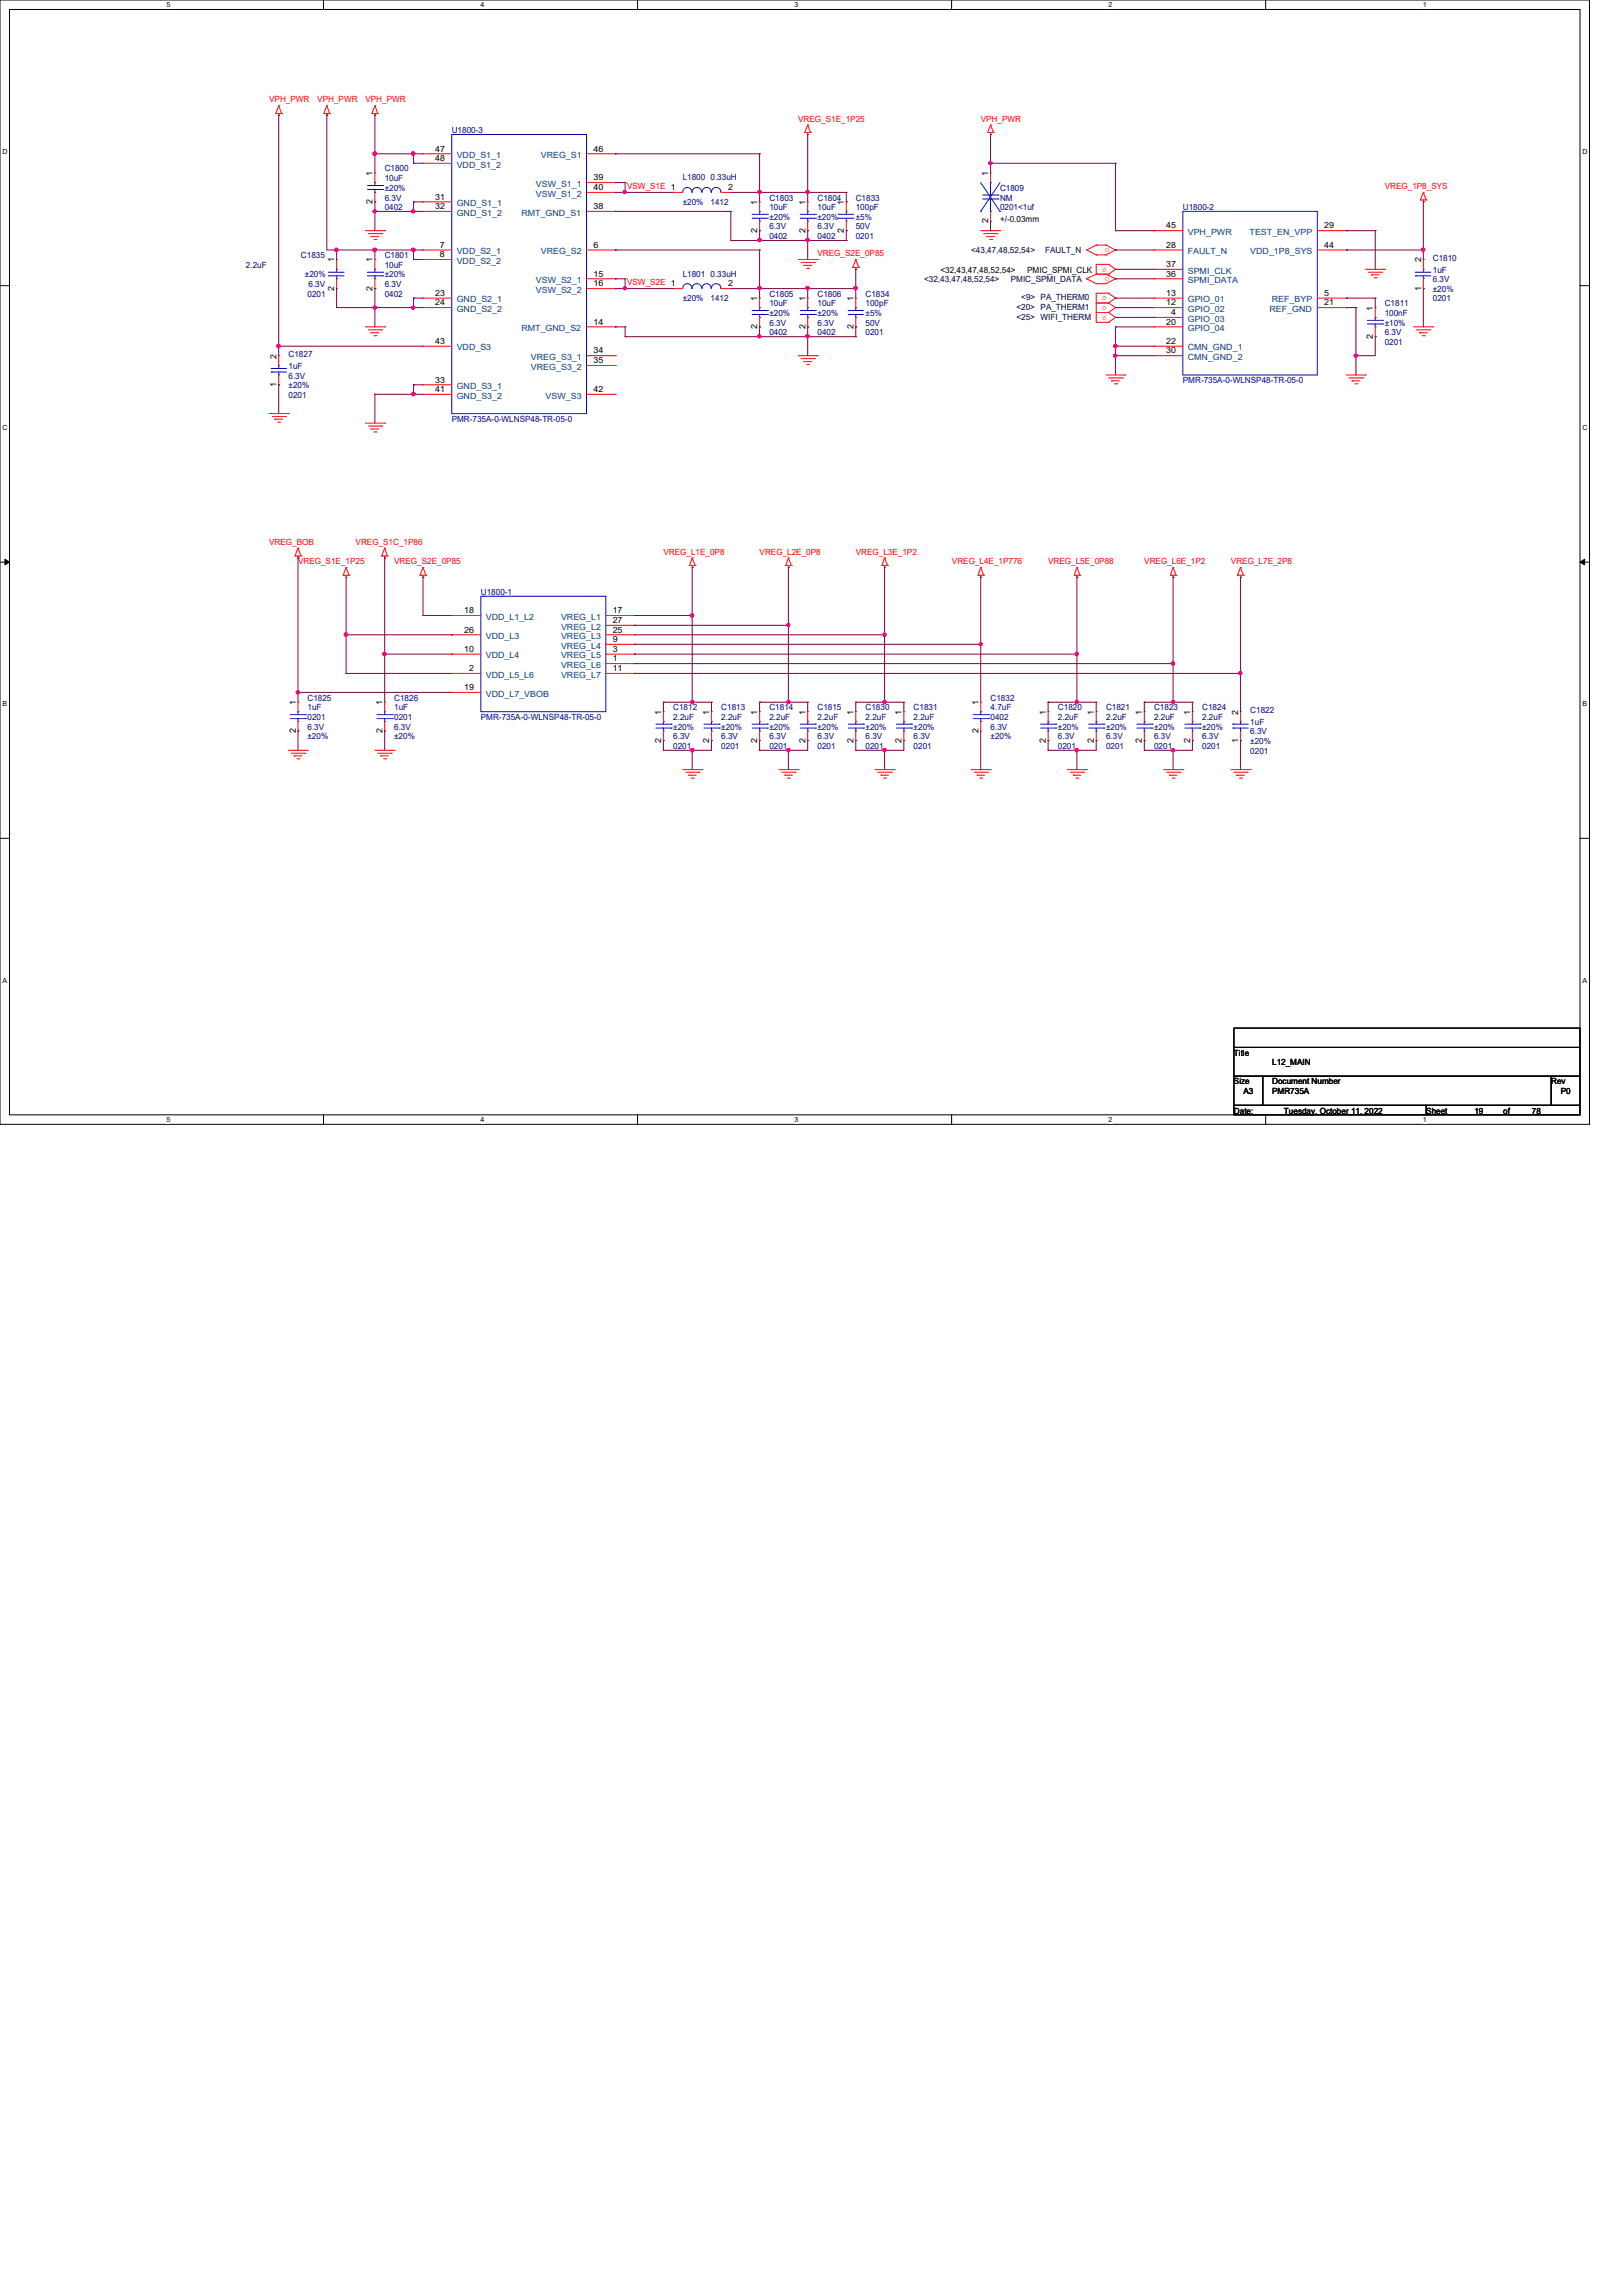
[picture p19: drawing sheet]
<svg xmlns="http://www.w3.org/2000/svg" width="210mm" height="297mm" viewBox="0 0 210 297" stroke-linecap="round" stroke-linejoin="round" font-family="sans-serif">
<defs><g id="words">
<g font-size="1.1" fill="#f00">
<text x="34.8" y="13.3">VPH_PWR</text>
<text x="41.1" y="13.3">VPH_PWR</text>
<text x="47.3" y="13.3">VPH_PWR</text>
<text x="103.3" y="15.7">VREG_S1E_1P25</text>
<text x="126.9" y="15.7">VPH_PWR</text>
<text x="81.2" y="24.4">VSW_S1E 1</text>
<text x="179.2" y="24.4">VREG_1P8_SYS</text>
<text x="105.8" y="33.1">VREG_S2E_0P85</text>
<text x="142.6" y="35.1">o</text>
<text x="143.6" y="32" transform="rotate(-180 143.6 32)">o</text>
<text x="143.6" y="35.8" transform="rotate(-180 143.6 35.8)">o</text>
<text x="81.2" y="36.9">VSW_S2E 1</text>
<text x="142.6" y="41.4">o</text>
<text x="142.6" y="38.9">o</text>
<text x="142.6" y="40.1">o</text>
<text x="34.8" y="70.5">VREG_BOB</text>
<text x="46" y="70.5">VREG_S1C_1P86</text>
<text x="85.9" y="71.8">VREG_L1E_0P8</text>
<text x="98.3" y="71.8">VREG_L2E_0P8</text>
<text x="110.7" y="71.8">VREG_L3E_1P2</text>
<text x="38.6" y="73">VREG_S1E_1P25</text>
<text x="51" y="73">VREG_S2E_0P85</text>
<text x="123.2" y="73">VREG_L4E_1P776</text>
<text x="135.6" y="73">VREG_L5E_0P88</text>
<text x="148.1" y="73">VREG_L6E_1P2</text>
<text x="159.3" y="73">VREG_L7E_2P8</text>
</g>
<g font-size="1.1" fill="#000080">
<text x="58.5" y="17.2">U1800-3</text>
<text x="49.8" y="22.2">C1800</text>
<text x="49.8" y="23.5">10uF</text>
<text x="88.3" y="23.3">L1800 0.33uH</text>
<text x="49.8" y="27.2">0402</text>
<text x="49.8" y="26">6.3V</text>
<text x="49.8" y="24.7">±20%</text>
<text x="88.3" y="26.5">±20%</text>
<text x="91.9" y="26.5">1412</text>
<text x="99.6" y="26">C1803</text>
<text x="99.6" y="27.2">10uF</text>
<text x="99.6" y="29.7">6.3V</text>
<text x="99.6" y="28.4">±20%</text>
<text x="105.8" y="26">C1804</text>
<text x="105.8" y="27.2">10uF</text>
<text x="105.8" y="29.7">6.3V</text>
<text x="105.8" y="28.4">±20%</text>
<text x="110.7" y="26">C1833</text>
<text x="110.7" y="27.2">100pF</text>
<text x="110.7" y="29.7">50V</text>
<text x="110.7" y="28.4">±5%</text>
<text x="129.4" y="24.7">C1809</text>
<text x="129.4" y="26">NM</text>
<text x="129.4" y="27.2">0201&lt;1uf</text>
<text x="153.1" y="27.2">U1800-2</text>
<text x="31.8" y="34.6">2.2uF</text>
<text x="38.9" y="33.4">C1835</text>
<text x="39.5" y="35.9">±20%</text>
<text x="49.8" y="33.4">C1801</text>
<text x="49.8" y="34.6">10uF</text>
<text x="49.8" y="35.9">±20%</text>
<text x="88.3" y="35.8">L1801 0.33uH</text>
<text x="99.6" y="30.9">0402</text>
<text x="105.8" y="30.9">0402</text>
<text x="110.7" y="30.9">0201</text>
<text x="185.4" y="33.8">C1810</text>
<text x="185.4" y="35.3">1uF</text>
<text x="39.8" y="38.4">0201</text>
<text x="39.9" y="37.1">6.3V</text>
<text x="49.8" y="38.4">0402</text>
<text x="49.8" y="37.1">6.3V</text>
<text x="88.3" y="39">±20%</text>
<text x="91.9" y="39">1412</text>
<text x="99.6" y="38.4">C1805</text>
<text x="99.6" y="39.6">10uF</text>
<text x="99.6" y="40.9">±20%</text>
<text x="105.8" y="38.4">C1806</text>
<text x="105.8" y="39.6">10uF</text>
<text x="105.8" y="40.9">±20%</text>
<text x="112" y="38.4">C1834</text>
<text x="112" y="39.6">100pF</text>
<text x="112" y="40.9">±5%</text>
<text x="179.2" y="39.6">C1811</text>
<text x="179.2" y="40.9">100nF</text>
<text x="185.4" y="39">0201</text>
<text x="185.4" y="36.5">6.3V</text>
<text x="185.4" y="37.8">±20%</text>
<text x="37.3" y="46.2">C1827</text>
<text x="37.3" y="47.7">1uF</text>
<text x="99.6" y="43.3">0402</text>
<text x="99.6" y="42.1">6.3V</text>
<text x="105.8" y="43.3">0402</text>
<text x="105.8" y="42.1">6.3V</text>
<text x="112" y="43.3">0201</text>
<text x="112" y="42.1">50V</text>
<text x="179.2" y="44.6">0201</text>
<text x="179.2" y="43.3">6.3V</text>
<text x="179.2" y="42.1">±10%</text>
<text x="37.3" y="51.4">0201</text>
<text x="37.3" y="49">6.3V</text>
<text x="37.3" y="50.2">±20%</text>
<text x="153.1" y="49.6">PMR-735A-0-WLNSP48-TR-05-0</text>
<text x="58.5" y="54.6">PMR-735A-0-WLNSP48-TR-05-0</text>
<text x="62.2" y="77">U1800-1</text>
<text x="39.8" y="90.6">C1825</text>
<text x="39.8" y="91.9">1uF</text>
<text x="39.8" y="93.1">0201</text>
<text x="39.8" y="94.4">6.3V</text>
<text x="39.8" y="95.6">±20%</text>
<text x="51" y="90.6">C1826</text>
<text x="51" y="91.9">1uF</text>
<text x="51" y="93.1">0201</text>
<text x="51" y="94.4">6.3V</text>
<text x="51" y="95.6">±20%</text>
<text x="62.2" y="93.1">PMR-735A-0-WLNSP48-TR-05-0</text>
<text x="87.1" y="91.9">C1812</text>
<text x="87.1" y="93.1">2.2uF</text>
<text x="87.1" y="95.6">6.3V</text>
<text x="87.1" y="94.4">±20%</text>
<text x="93.3" y="91.9">C1813</text>
<text x="93.3" y="93.1">2.2uF</text>
<text x="93.3" y="95.6">6.3V</text>
<text x="93.3" y="94.4">±20%</text>
<text x="99.6" y="91.9">C1814</text>
<text x="99.6" y="93.1">2.2uF</text>
<text x="99.6" y="95.6">6.3V</text>
<text x="99.6" y="94.4">±20%</text>
<text x="105.8" y="91.9">C1815</text>
<text x="105.8" y="93.1">2.2uF</text>
<text x="105.8" y="95.6">6.3V</text>
<text x="105.8" y="94.4">±20%</text>
<text x="112" y="91.9">C1830</text>
<text x="112" y="93.1">2.2uF</text>
<text x="112" y="95.6">6.3V</text>
<text x="112" y="94.4">±20%</text>
<text x="118.2" y="91.9">C1831</text>
<text x="118.2" y="93.1">2.2uF</text>
<text x="118.2" y="95.6">6.3V</text>
<text x="118.2" y="94.4">±20%</text>
<text x="128.2" y="90.6">C1832</text>
<text x="128.2" y="91.9">4.7uF</text>
<text x="128.2" y="93.1">0402</text>
<text x="128.2" y="94.4">6.3V</text>
<text x="128.2" y="95.6">±20%</text>
<text x="136.9" y="91.9">C1820</text>
<text x="136.9" y="93.1">2.2uF</text>
<text x="136.9" y="95.6">6.3V</text>
<text x="136.9" y="94.4">±20%</text>
<text x="143.1" y="91.9">C1821</text>
<text x="143.1" y="93.1">2.2uF</text>
<text x="143.1" y="95.6">6.3V</text>
<text x="143.1" y="94.4">±20%</text>
<text x="149.4" y="91.9">C1823</text>
<text x="149.4" y="93.1">2.2uF</text>
<text x="149.4" y="95.6">6.3V</text>
<text x="149.4" y="94.4">±20%</text>
<text x="155.6" y="91.9">C1824</text>
<text x="155.6" y="93.1">2.2uF</text>
<text x="155.6" y="95.6">6.3V</text>
<text x="155.6" y="94.4">±20%</text>
<text x="161.8" y="92.3">C1822</text>
<text x="161.8" y="93.8">1uF</text>
<text x="161.8" y="95">6.3V</text>
<text x="87.1" y="96.9">0201</text>
<text x="93.3" y="96.9">0201</text>
<text x="99.6" y="96.9">0201</text>
<text x="105.8" y="96.9">0201</text>
<text x="112" y="96.9">0201</text>
<text x="118.2" y="96.9">0201</text>
<text x="136.9" y="96.9">0201</text>
<text x="143.1" y="96.9">0201</text>
<text x="149.4" y="96.9">0201</text>
<text x="155.6" y="96.9">0201</text>
<text x="161.8" y="97.5">0201</text>
<text x="161.8" y="96.3">±20%</text>
</g>
<g font-size="1.1">
<text x="48.2" y="22.7" transform="rotate(-90 48.2 22.7)">1</text>
<text x="56.3" y="19.6">47</text>
<text x="56.3" y="20.8">48</text>
<text x="76.8" y="23.3">39</text>
<text x="76.8" y="19.6">46</text>
<text x="127.9" y="22.7" transform="rotate(-90 127.9 22.7)">1</text>
<text x="48.2" y="26.4" transform="rotate(-90 48.2 26.4)">2</text>
<text x="56.3" y="25.8">31</text>
<text x="56.3" y="27.1">32</text>
<text x="76.8" y="27.1">38</text>
<text x="76.8" y="24.6">40</text>
<text x="94.2" y="24.6">2</text>
<text x="98" y="26.5" transform="rotate(-90 98 26.5)">1</text>
<text x="104.2" y="26.5" transform="rotate(-90 104.2 26.5)">1</text>
<text x="109.2" y="26.5" transform="rotate(-90 109.2 26.5)">1</text>
<text x="127.9" y="28.9" transform="rotate(-90 127.9 28.9)">2</text>
<text x="129.4" y="28.7">+/-0.03mm</text>
<text x="150.9" y="29.5">45</text>
<text x="171.4" y="29.5">29</text>
<text x="43.3" y="34" transform="rotate(-90 43.3 34)">1</text>
<text x="48.2" y="34" transform="rotate(-90 48.2 34)">1</text>
<text x="56.9" y="32">7</text>
<text x="56.9" y="33.3">8</text>
<text x="76.8" y="35.8">15</text>
<text x="76.8" y="32">6</text>
<text x="98" y="30.1" transform="rotate(-90 98 30.1)">2</text>
<text x="104.2" y="30.1" transform="rotate(-90 104.2 30.1)">2</text>
<text x="109.2" y="30.1" transform="rotate(-90 109.2 30.1)">2</text>
<text x="121.7" y="35.3">&lt;32,43,47,48,52,54&gt;</text>
<text x="132.9" y="35.3">PMIC_SPMI_CLK</text>
<text x="150.9" y="32">28</text>
<text x="150.9" y="34.5">37</text>
<text x="150.9" y="35.8">36</text>
<text x="171.4" y="32">44</text>
<text x="183.9" y="34" transform="rotate(-90 183.9 34)">2</text>
<text x="43.3" y="37.6" transform="rotate(-90 43.3 37.6)">2</text>
<text x="48.2" y="37.6" transform="rotate(-90 48.2 37.6)">2</text>
<text x="56.3" y="38.3">23</text>
<text x="56.3" y="39.5">24</text>
<text x="76.8" y="42">14</text>
<text x="76.8" y="37">16</text>
<text x="94.2" y="37">2</text>
<text x="98" y="38.9" transform="rotate(-90 98 38.9)">1</text>
<text x="104.2" y="38.9" transform="rotate(-90 104.2 38.9)">1</text>
<text x="110.4" y="38.9" transform="rotate(-90 110.4 38.9)">1</text>
<text x="150.9" y="38.3">13</text>
<text x="150.9" y="39.5">12</text>
<text x="150.9" y="42">20</text>
<text x="151.6" y="40.8">4</text>
<text x="171.4" y="39.5">21</text>
<text x="171.4" y="38.3">5</text>
<text x="177.7" y="40.2" transform="rotate(-90 177.7 40.2)">1</text>
<text x="183.9" y="37.6" transform="rotate(-90 183.9 37.6)">1</text>
<text x="35.8" y="46.4" transform="rotate(-90 35.8 46.4)">2</text>
<text x="56.3" y="44.5">43</text>
<text x="76.8" y="45.7">34</text>
<text x="76.8" y="47">35</text>
<text x="98" y="42.6" transform="rotate(-90 98 42.6)">2</text>
<text x="104.2" y="42.6" transform="rotate(-90 104.2 42.6)">2</text>
<text x="110.4" y="42.6" transform="rotate(-90 110.4 42.6)">2</text>
<text x="150.9" y="44.5">22</text>
<text x="150.9" y="45.7">30</text>
<text x="177.7" y="43.8" transform="rotate(-90 177.7 43.8)">2</text>
<text x="35.8" y="50" transform="rotate(-90 35.8 50)">1</text>
<text x="56.3" y="49.5">33</text>
<text x="56.3" y="50.7">41</text>
<text x="76.8" y="50.7">42</text>
<text x="60.1" y="79.3">18</text>
<text x="60.1" y="81.8">26</text>
<text x="79.3" y="79.3">17</text>
<text x="79.3" y="80.6">27</text>
<text x="79.3" y="81.8">25</text>
<text x="79.3" y="83.1">9</text>
<text x="60.1" y="84.3">10</text>
<text x="60.1" y="89.3">19</text>
<text x="60.7" y="86.8">2</text>
<text x="79.3" y="84.3">3</text>
<text x="79.3" y="85.6">1</text>
<text x="79.3" y="86.8">11</text>
<text x="38.3" y="94.9" transform="rotate(-90 38.3 94.9)">2</text>
<text x="38.3" y="91.2" transform="rotate(-90 38.3 91.2)">1</text>
<text x="49.5" y="94.9" transform="rotate(-90 49.5 94.9)">2</text>
<text x="49.5" y="91.2" transform="rotate(-90 49.5 91.2)">1</text>
<text x="85.6" y="92.5" transform="rotate(-90 85.6 92.5)">1</text>
<text x="91.8" y="92.5" transform="rotate(-90 91.8 92.5)">1</text>
<text x="98" y="92.5" transform="rotate(-90 98 92.5)">1</text>
<text x="104.2" y="92.5" transform="rotate(-90 104.2 92.5)">1</text>
<text x="110.4" y="92.5" transform="rotate(-90 110.4 92.5)">1</text>
<text x="116.7" y="92.5" transform="rotate(-90 116.7 92.5)">1</text>
<text x="126.6" y="94.9" transform="rotate(-90 126.6 94.9)">2</text>
<text x="126.6" y="91.2" transform="rotate(-90 126.6 91.2)">1</text>
<text x="135.3" y="92.5" transform="rotate(-90 135.3 92.5)">1</text>
<text x="141.6" y="92.5" transform="rotate(-90 141.6 92.5)">1</text>
<text x="147.8" y="92.5" transform="rotate(-90 147.8 92.5)">1</text>
<text x="154" y="92.5" transform="rotate(-90 154 92.5)">1</text>
<text x="160.2" y="92.5" transform="rotate(-90 160.2 92.5)">2</text>
<text x="85.6" y="96.1" transform="rotate(-90 85.6 96.1)">2</text>
<text x="91.8" y="96.1" transform="rotate(-90 91.8 96.1)">2</text>
<text x="98" y="96.1" transform="rotate(-90 98 96.1)">2</text>
<text x="104.2" y="96.1" transform="rotate(-90 104.2 96.1)">2</text>
<text x="110.4" y="96.1" transform="rotate(-90 110.4 96.1)">2</text>
<text x="116.7" y="96.1" transform="rotate(-90 116.7 96.1)">2</text>
<text x="135.3" y="96.1" transform="rotate(-90 135.3 96.1)">2</text>
<text x="141.6" y="96.1" transform="rotate(-90 141.6 96.1)">2</text>
<text x="147.8" y="96.1" transform="rotate(-90 147.8 96.1)">2</text>
<text x="154" y="96.1" transform="rotate(-90 154 96.1)">2</text>
<text x="160.2" y="96.1" transform="rotate(-90 160.2 96.1)">1</text>
<text x="159.7" y="136.6">Title</text>
<text x="164.6" y="137.8">L12_MAIN</text>
<text x="159.7" y="140.3">Size</text>
<text x="160.9" y="141.6">A3</text>
<text x="164.6" y="140.3">Document Number</text>
<text x="164.6" y="141.6">PMR735A</text>
<text x="200.7" y="140.3">Rev</text>
<text x="202" y="141.6">P0</text>
<text x="159.7" y="144.1">Date:</text>
<text x="166.2" y="144.1">Tuesday, October 11, 2022</text>
<text x="184.6" y="144.1">Sheet</text>
<text x="190.8" y="144.1">19</text>
<text x="194.5" y="144.1">of</text>
<text x="198.2" y="144.1">78</text>
</g>
<g font-size="1.1" fill="#004080">
<text x="59.1" y="20.4">VDD_S1_1</text>
<text x="59.1" y="21.7">VDD_S1_2</text>
<text x="70" y="20.4">VREG_S1</text>
<text x="59.1" y="26.7">GND_S1_1</text>
<text x="59.1" y="27.9">GND_S1_2</text>
<text x="67.5" y="27.9">RMT_GND_S1</text>
<text x="69.3" y="24.2">VSW_S1_1</text>
<text x="69.3" y="25.4">VSW_S1_2</text>
<text x="59.1" y="32.9">VDD_S2_1</text>
<text x="59.1" y="34.1">VDD_S2_2</text>
<text x="70" y="32.9">VREG_S2</text>
<text x="153.7" y="30.4">VPH_PWR</text>
<text x="153.7" y="32.9">FAULT_N</text>
<text x="153.7" y="35.4">SPMI_CLK</text>
<text x="161.7" y="30.4">TEST_EN_VPP</text>
<text x="161.8" y="32.9">VDD_1P8_SYS</text>
<text x="59.1" y="39.1">GND_S2_1</text>
<text x="59.1" y="40.3">GND_S2_2</text>
<text x="69.3" y="36.6">VSW_S2_1</text>
<text x="69.3" y="37.9">VSW_S2_2</text>
<text x="153.7" y="36.6">SPMI_DATA</text>
<text x="153.7" y="39.1">GPIO_01</text>
<text x="153.7" y="40.3">GPIO_02</text>
<text x="153.7" y="41.6">GPIO_03</text>
<text x="164.3" y="40.3">REF_GND</text>
<text x="164.6" y="39.1">REF_BYP</text>
<text x="59.1" y="45.3">VDD_S3</text>
<text x="67.5" y="42.8">RMT_GND_S2</text>
<text x="68.7" y="46.6">VREG_S3_1</text>
<text x="68.7" y="47.8">VREG_S3_2</text>
<text x="153.7" y="42.8">GPIO_04</text>
<text x="153.7" y="45.3">CMN_GND_1</text>
<text x="153.7" y="46.6">CMN_GND_2</text>
<text x="59.1" y="50.3">GND_S3_1</text>
<text x="59.1" y="51.6">GND_S3_2</text>
<text x="70.6" y="51.6">VSW_S3</text>
<text x="62.9" y="80.2">VDD_L1_L2</text>
<text x="62.9" y="82.7">VDD_L3</text>
<text x="72.6" y="80.2">VREG_L1</text>
<text x="72.6" y="81.4">VREG_L2</text>
<text x="72.6" y="82.7">VREG_L3</text>
<text x="72.6" y="83.9">VREG_L4</text>
<text x="62.9" y="85.2">VDD_L4</text>
<text x="62.9" y="87.7">VDD_L5_L6</text>
<text x="72.6" y="85.2">VREG_L5</text>
<text x="72.6" y="86.4">VREG_L6</text>
<text x="72.6" y="87.7">VREG_L7</text>
<text x="62.9" y="90.1">VDD_L7_VBOB</text>
</g>
<g font-size="1.1" fill="#000040">
<text x="125.7" y="32.8">&lt;43,47,48,52,54&gt;</text>
<text x="135.3" y="32.8">FAULT_N</text>
<text x="119.6" y="36.5">&lt;32,43,47,48,52,54&gt;</text>
<text x="130.8" y="36.5">PMIC_SPMI_DATA</text>
<text x="131.5" y="41.4">&lt;25&gt; WIFI_THERM</text>
<text x="131.5" y="40.1">&lt;20&gt; PA_THERM1</text>
<text x="132.2" y="38.9">&lt;9&gt; PA_THERM0</text>
</g>
<g font-size=".9">
<text x="21.5" y=".9">5</text>
<text x="62.2" y=".9">4</text>
<text x="102.8" y=".9">3</text>
<text x="143.5" y=".9">2</text>
<text x="184.1" y=".9">1</text>
<text x=".3" y="19.9">D</text>
<text x="204.8" y="19.9">D</text>
<text x=".3" y="55.6">C</text>
<text x="204.8" y="55.6">C</text>
<text x=".3" y="91.4">B</text>
<text x="204.8" y="91.4">B</text>
<text x=".3" y="127.1">A</text>
<text x="204.8" y="127.1">A</text>
<text x="21.5" y="145.2">5</text>
<text x="62.2" y="145.2">4</text>
<text x="102.8" y="145.2">3</text>
<text x="143.5" y="145.2">2</text>
<text x="184.1" y="145.2">1</text>
</g>
</g></defs>
<path d="M0 0h205.7v145.5h-205.7zM1.2 1.2h203.3v143h-203.3z" fill="none" stroke="#000" stroke-width=".13"/>
<g fill="#fff">
<path d="M21.5 .1h.6v1h-.6z"/>
<path d="M21.5 144.4h.6v1h-.6z"/>
</g>
<path d="M41.9 0v1.2M41.9 144.2v1.3" fill="none" stroke="#000" stroke-width=".13"/>
<g fill="#fff">
<path d="M62.2 .1h.5v1h-.5z"/>
<path d="M62.2 144.4h.5v1h-.5z"/>
</g>
<path d="M82.5 0v1.2M82.5 144.2v1.3" fill="none" stroke="#000" stroke-width=".13"/>
<g fill="#fff">
<path d="M102.8 .1h.5v1h-.5z"/>
<path d="M102.8 144.4h.5v1h-.5z"/>
</g>
<path d="M123.1 0v1.2M123.1 144.2v1.3" fill="none" stroke="#000" stroke-width=".13"/>
<g fill="#fff">
<path d="M143.5 .1h.5v1h-.5z"/>
<path d="M143.5 144.4h.5v1h-.5z"/>
</g>
<path d="M163.8 0v1.2M163.8 144.2v1.3" fill="none" stroke="#000" stroke-width=".13"/>
<g fill="#fff">
<path d="M184.1 .1h.5v1h-.5z"/>
<path d="M184.1 144.4h.5v1h-.5z"/>
<path d="M.3 19.1h.7v1h-.7z"/>
<path d="M204.8 19.1h.6v1h-.6z"/>
<path d="M.3 54.8h.7v1h-.7z"/>
<path d="M204.8 54.8h.6v1h-.6z"/>
</g>
<path d="M0 37h1.2M204.5 37h1.2" fill="none" stroke="#000" stroke-width=".13"/>
<g fill="#fff">
<path d="M.3 90.6h.6v1h-.6z"/>
<path d="M204.8 90.6h.6v1h-.6z"/>
</g>
<path d="M0 72.7h1.2M.6 72.3l.6 .4-.6 .4zM204.5 72.7l.6-.4v.8zM204.5 72.7h1.2" fill="none" stroke="#000" stroke-width=".13"/>
<path d="M.6 72.3l.6 .4-.6 .4zM204.5 72.7l.6-.4v.8z" fill="#000"/>
<g fill="#fff">
<path d="M.3 126.3h.6v1h-.6z"/>
<path d="M204.8 126.3h.6v1h-.6z"/>
</g>
<path d="M0 108.5h1.2M204.5 108.5h1.2M159.7 133h44.8v2.5h-44.8zM159.7 135.5h44.8v3.7h-44.8zM159.7 139.2h3.7v3.8h-3.7zM163.4 139.2h37.3v3.8h-37.3zM200.7 139.2h3.8v3.8h-3.8zM159.7 143h24.9v1.2h-24.9zM184.6 143h19.9v1.2h-19.9z" fill="none" stroke="#000" stroke-width=".13"/>
<g fill="none" stroke="#f00" stroke-width=".13">
<path d="M35.7 14.7h.1M35.7 14.7h.7M36.1 14.9h.1M36.1 13.7h.1M36.1 14.7v.2M36.1 13.7l-.4 1M36.1 13.7l.3 1M36.4 14.7h.1M41.9 14.7h.1M41.9 14.7h.8M42.3 14.9h.1M42.3 13.7h.1"/>
<path d="M42.3 14.7v.2M42.3 13.7l-.4 1M42.3 13.7l.4 1M42.7 14.7h.1M48.1 14.7h.1M48.1 14.7h.8M48.5 13.7l.4 1M48.5 14.9h.1M48.5 13.7h.1M48.5 14.7v.2M48.5 13.7l-.4 1M48.9 14.7h.1"/>
<path d="M54.7 19.9h3.8M54.7 19.9h.1M75.9 19.9h3.7M79.6 19.9h.1M104.1 17.1h.1M104.1 17.1h.8M104.5 16.2l.4 .9M104.5 17.4h.1M104.5 16.2h.1M104.5 17.1v.3M104.5 16.2l-.4 .9M104.9 17.1h.1"/>
<path d="M127.8 17.1h.1M127.8 17.1h.8M128.2 17.4h.1M128.2 16.2h.1M128.2 17.1v.3M128.2 16.2l-.4 .9M128.2 16.2l.4 .9M128.6 17.1h.1M43.6 33.6h.1M43.6 37.3h.1M43.6 33.6v1.2M43.6 36.1v1.2"/>
<path d="M47.3 29.8h2.5M47.7 30.2h1.7M48 30.6h1M48 30.6h.1M48.4 31h.2M48.5 22.4h.1M48.5 26.1h.1M48.5 33.6h.1M48.5 37.3h.1M48.5 22.4v1.2M48.5 24.9v1.2M48.5 33.6v1.2"/>
<path d="M48.5 36.1v1.2M48.6 31h.1M49.4 30.2h.1M49.8 29.8h.1M54.7 33.6h3.8M54.7 21.1h3.8M54.7 26.1h3.8M54.7 27.3h3.8M54.7 32.3h3.8M54.7 38.6h3.8M54.7 39.8h3.8M54.7 21.1h.1"/>
<path d="M54.7 26.1h.1M54.7 27.3h.1M54.7 32.3h.1M54.7 33.6h.1M54.7 38.6h.1M54.7 39.8h.1M75.9 27.3h3.7M75.9 32.3h3.7M75.9 23.6h3.7M75.9 24.9h3.7M75.9 36.1h3.7M75.9 37.3h3.7"/>
<path d="M79.6 23.6h.1M79.6 24.9h.1M79.6 27.3h.1M79.6 32.3h.1M79.6 36.1h.1M79.6 37.3h.1M87.1 24.9h1.2M87.1 37.3h1.2M87.1 37.3h.1M87.1 24.9h.1M93.3 24.9h1.3M93.3 37.3h1.3"/>
<path d="M94.6 37.3h.1M94.6 24.9h.1M98.3 38.6h.1M98.3 26.1h.1M98.3 29.8h.1M98.3 26.1v1.2M98.3 28.6v1.2M98.3 38.6v1.2M103.3 33.6h2.5M103.7 34h1.7M104 34.3h.1M104 34.3h1"/>
<path d="M104.4 34.7h.2M104.5 26.1h.1M104.5 29.8h.1M104.5 38.6h.1M104.5 26.1v1.2M104.5 28.6v1.2M104.5 38.6v1.2M104.6 34.7h.1M105.4 34h.1M105.8 33.6h.1M109.5 26.1h.1M109.5 29.8h.1"/>
<path d="M109.5 26.1v1.2M109.5 28.6v1.2M110.4 34.6h.1M110.4 34.6h.7M110.7 34.8h.1M110.7 33.6h.1M110.7 38.6h.1M110.7 34.6v.2M110.7 38.6v1.2M110.7 33.6l-.3 1M110.7 33.6l.4 1M111.1 34.6h.1"/>
<path d="M126.9 29.8h2.5M127.3 30.2h1.7M127.7 30.6h.1M127.7 30.6h1M128.1 31h.2M128.2 22.4h.1M128.2 28.6h.1M128.2 22.4v1.2M128.2 27.3v1.3M128.3 31h.1M129 30.2h.1M129.4 29.8h.1"/>
<path d="M140.6 32.3h.1M140.6 36.1h.1M140.6 32.3l1.3 .7M140.6 36.1l1.3 .6M141.9 33h.1M141.9 31.7h.1M141.9 36.7h.1M141.9 35.5h.1M141.9 33h1.2M141.9 31.7l-1.3 .6M141.9 36.7h1.2M141.9 35.5l-1.3 .6"/>
<path d="M141.9 31.7h1.2M141.9 35.5h1.2M143.1 31.7l1.3 .6M143.1 35.5l1.3 .6M143.1 33h.1M143.1 31.7h.1M143.1 36.7h.1M143.1 35.5h.1M143.5 34.2l.9 .6-.9 .7M143.5 37.9l.9 .7-.9 .6M143.5 39.2l.9 .6-.9 .6M143.5 34.2h.1"/>
<path d="M143.5 35.5h.1M143.5 34.2h-1.6v1.3h1.6M143.5 37.9h.1M143.5 39.2h.1M143.5 37.9h-1.6v1.3h1.6M143.5 39.2h-1.6v1.2h1.6M144.4 32.3h.1M144.4 36.1h.1M144.4 32.3l-1.3 .7M144.4 36.1l-1.3 .6M149.4 29.8h3.7M149.4 34.8h3.7"/>
<path d="M149.4 32.3h3.7M149.4 38.6h3.7M149.4 39.8h3.7M149.4 36.1h3.7M149.4 29.8h.1M149.4 32.3h.1M149.4 34.8h.1M149.4 36.1h.1M149.4 38.6h.1M149.4 39.8h.1M170.5 29.8h3.7M170.5 32.3h3.7"/>
<path d="M170.5 38.6h3.7M170.5 39.8h3.7M174.2 29.8h.1M174.2 32.3h.1M174.2 38.6h.1M174.2 39.8h.1M176.7 34.8h2.5M177.1 35.2h1.7M177.5 35.6h.1M177.5 35.6h1M177.8 35.9h.3M178 39.8h.1"/>
<path d="M178 39.8v1.3M178.1 35.9h.1M178.8 35.2h.1M179.2 34.8h.1M183.8 25.9h.1M183.8 25.9h.8M184.2 26.1h.1M184.2 24.9h.1M184.2 37.3h.1M184.2 33.6h.1M184.2 25.9v.2M184.2 33.6v1.2"/>
<path d="M184.2 36.1v1.2M184.2 24.9l-.4 1M184.2 24.9l.4 1M184.6 25.9h.1M34.8 53.5h2.5M35.2 53.9h1.8M35.6 54.2h.1M35.6 54.2h1M35.9 54.6h.3M36.1 49.8h.1M36.1 46h.1M36.1 46v1.3"/>
<path d="M36.1 48.5v1.3M36.2 54.6h.1M37 53.9h.1M37.3 53.5h.1M47.3 42.3h2.5M47.3 54.7h2.5M47.7 42.7h1.7M47.7 55.1h1.7M48 43.1h1M48 55.5h1M48 43.1h.1M48 55.5h.1"/>
<path d="M48.4 43.4h.2M48.4 55.9h.2M48.6 43.4h.1M48.6 55.9h.1M49.4 42.7h.1M49.4 55.1h.1M49.8 42.3h.1M49.8 54.7h.1M54.7 44.8h3.8M54.7 49.8h3.8M54.7 51h3.8M54.7 44.8h.1"/>
<path d="M54.7 49.8h.1M54.7 51h.1M75.9 42.3h3.7M75.9 46h3.7M75.9 51h3.7M75.9 47.3h3.7M79.6 42.3h.1M79.6 46h.1M79.6 47.3h.1M79.6 51h.1M98.3 42.3h.1M98.3 41.1v1.2"/>
<path d="M103.3 46h2.5M103.7 46.4h1.7M104 46.8h.1M104 46.8h1M104.4 47.2h.2M104.5 42.3h.1M104.5 41.1v1.2M104.6 47.2h.1M105.4 46.4h.1M105.8 46h.1M110.7 42.3h.1M110.7 41.1v1.2"/>
<path d="M143.1 48.5h2.5M143.5 40.4l.9 .7-.9 .6M143.5 40.4h.1M143.5 41.7h.1M143.5 40.4h-1.6v1.3h1.6M143.5 48.9h1.7M143.8 49.3h.1M143.8 49.3h1.1M144.2 49.7h.3M144.5 49.7h.1M145.2 48.9h.1M145.6 48.5h.1"/>
<path d="M149.4 42.3h3.7M149.4 46h3.7M149.4 44.8h3.7M149.4 41.1h3.7M149.4 41.1h.1M149.4 42.3h.1M149.4 44.8h.1M149.4 46h.1M174.2 48.5h2.5M174.6 48.9h1.8M175 49.3h.1M175 49.3h1"/>
<path d="M175.3 49.7h.3M175.6 49.7h.1M176.4 48.9h.1M176.7 48.5h.1M178 43.6h.1M178 42.3v1.3M182.9 42.3h2.5M183.3 42.7h1.7M183.7 43.1h.1M183.7 43.1h1M184.1 43.4h.2M184.3 43.4h.1"/>
<path d="M185 42.7h.1M185.4 42.3h.1M38.2 71.9h.1M38.2 71.9h.7M38.6 70.9l.3 1M38.6 72.2h.1M38.6 70.9h.1M38.6 71.9v.3M38.6 70.9l-.4 1M38.9 71.9h.1M44.4 74.4h.1M44.4 74.4h.8"/>
<path d="M44.8 73.4l.4 1M44.8 74.7h.1M44.8 73.4h.1M44.8 74.4v.3M44.8 73.4l-.4 1M45.2 74.4h.1M49.4 71.9h.1M49.4 71.9h.7M49.8 72.2h.1M49.8 70.9h.1M49.8 71.9v.3M49.8 70.9l-.4 1"/>
<path d="M49.8 70.9l.3 1M50.1 71.9h.1M54.4 74.4h.1M54.4 74.4h.7M54.7 73.4l.4 1M54.7 74.7h.1M54.7 73.4h.1M54.7 74.4v.3M54.7 73.4l-.3 1M55.1 74.4h.1M58.5 79.6h3.7M58.5 79.6h.1"/>
<path d="M78.4 79.6h3.7M82.1 79.6h.1M89.2 73.2h.1M89.2 73.2h.8M89.6 73.4h.1M89.6 72.2h.1M89.6 73.2v.2M89.6 72.2l-.4 1M89.6 72.2l.4 1M90 73.2h.1M101.7 73.2h.1M101.7 73.2h.7"/>
<path d="M102 73.4h.1M102 72.2h.1M102 73.2v.2M102 72.2l-.3 1M102 72.2l.4 1M102.4 73.2h.1M114.1 73.2h.1M114.1 73.2h.8M114.5 73.4h.1M114.5 72.2h.1M114.5 73.2v.2M114.5 72.2l-.4 1"/>
<path d="M114.5 72.2l.4 1M114.9 73.2h.1M126.6 74.4h.1M126.6 74.4h.7M126.9 74.7h.1M126.9 73.4h.1M126.9 74.4v.3M126.9 73.4l-.3 1M126.9 73.4l.4 1M127.3 74.4h.1M139 74.4h.1M139 74.4h.7"/>
<path d="M139.4 74.7h.1M139.4 73.4h.1M139.4 74.4v.3M139.4 73.4l-.4 1M139.4 73.4l.3 1M139.7 74.4h.1M151.5 74.4h.1M151.5 74.4h.7M151.8 74.7h.1M151.8 73.4h.1M151.8 74.4v.3M151.8 73.4l-.3 1"/>
<path d="M151.8 73.4l.4 1M152.2 74.4h.1M160.1 74.4h.1M160.1 74.4h.8M160.5 74.7h.1M160.5 73.4h.1M160.5 74.4v.3M160.5 73.4l-.4 1M160.5 73.4l.4 1M160.9 74.4h.1M37.3 97.1h2.5M37.7 97.5h1.8"/>
<path d="M38.1 97.8h1M38.1 97.8h.1M38.4 98.2h.3M38.6 90.8h.1M38.6 94.6h.1M38.6 90.8v1.3M38.6 93.3v1.3M38.7 98.2h.1M39.5 97.5h.1M39.8 97.1h.1M48.5 97.1h2.5M48.9 97.5h1.7"/>
<path d="M49.3 97.8h.1M49.3 97.8h.9M49.7 98.2h.2M49.8 90.8h.1M49.8 94.6h.1M49.8 90.8v1.3M49.8 93.3v1.3M49.9 98.2h.1M50.6 97.5h.1M51 97.1h.1M58.5 82.1h3.7M58.5 84.6h3.7"/>
<path d="M58.5 87.1h3.7M58.5 89.6h3.7M58.5 82.1h.1M58.5 84.6h.1M58.5 87.1h.1M58.5 89.6h.1M78.4 82.1h3.7M78.4 84.6h3.7M78.4 87.1h3.7M78.4 80.9h3.7M78.4 83.4h3.7M78.4 85.9h3.7"/>
<path d="M82.1 80.9h.1M82.1 82.1h.1M82.1 83.4h.1M82.1 84.6h.1M82.1 85.9h.1M82.1 87.1h.1M85.9 92.1h.1M85.9 95.8h.1M85.9 92.1v1.2M85.9 94.6v1.2M88.3 99.6h2.5M88.7 99.9h1.8"/>
<path d="M90.5 99.9h.1M90.8 99.6h.1M92.1 92.1h.1M92.1 95.8h.1M92.1 92.1v1.2M92.1 94.6v1.2M98.3 92.1h.1M98.3 95.8h.1M98.3 92.1v1.2M98.3 94.6v1.2M100.8 99.6h2.5M101.2 99.9h1.7"/>
<path d="M102.9 99.9h.1M103.3 99.6h.1M104.5 92.1h.1M104.5 95.8h.1M104.5 92.1v1.2M104.5 94.6v1.2M110.7 92.1h.1M110.7 95.8h.1M110.7 92.1v1.2M110.7 94.6v1.2M113.2 99.6h2.5M113.6 99.9h1.8"/>
<path d="M115.4 99.9h.1M115.7 99.6h.1M117 92.1h.1M117 95.8h.1M117 92.1v1.2M117 94.6v1.2M125.7 99.6h2.5M126.1 99.9h1.7M126.9 90.8h.1M126.9 94.6h.1M126.9 90.8v1.3M126.9 93.3v1.3"/>
<path d="M127.8 99.9h.1M128.2 99.6h.1M135.6 92.1h.1M135.6 95.8h.1M135.6 92.1v1.2M135.6 94.6v1.2M138.1 99.6h2.5M138.5 99.9h1.8M140.3 99.9h.1M140.6 99.6h.1M141.9 92.1h.1M141.9 95.8h.1"/>
<path d="M141.9 92.1v1.2M141.9 94.6v1.2M148.1 92.1h.1M148.1 95.8h.1M148.1 92.1v1.2M148.1 94.6v1.2M150.6 99.6h2.5M151 99.9h1.7M152.7 99.9h.1M153.1 99.6h.1M154.3 92.1h.1M154.3 95.8h.1"/>
<path d="M154.3 92.1v1.2M154.3 94.6v1.2M159.3 99.6h2.5M159.7 99.9h1.7M160.5 95.8h.1M160.5 92.1h.1M160.5 92.1v1.2M160.5 94.6v1.2M161.4 99.9h.1M161.8 99.6h.1M89.1 100.3h.1M89.1 100.3h1"/>
<path d="M89.5 100.7h.2M89.7 100.7h.1M101.6 100.3h.9M101.6 100.3h.1M101.9 100.7h.3M102.2 100.7h.1M114 100.3h1M114 100.3h.1M114.3 100.7h.3M114.6 100.7h.1M126.4 100.3h1M126.4 100.3h.1"/>
<path d="M126.8 100.7h.2M127 100.7h.1M138.9 100.3h1M138.9 100.3h.1M139.2 100.7h.3M139.5 100.7h.1M151.3 100.3h1M151.3 100.3h.1M151.7 100.7h.2M151.9 100.7h.1M160 100.3h.1M160 100.3h1"/>
<path d="M160.4 100.7h.3M160.7 100.7h.1"/>
</g>
<g fill="none" stroke="#00f" stroke-width=".13">
<path d="M58.5 17.4h17.4v36.1h-17.4zM42.5 35.7h2M42.5 35.2h2M42.5 35.2h.1M42.5 35.7h.1M43.6 34.8h.1M43.6 36.1h.1M43.6 34.8v.4M43.6 35.7v.4M47.5 35.7h2M47.5 35.2h2M47.5 24h2"/>
<path d="M47.5 24.5h2M48.5 23.6h.1M48.5 24.9h.1M48.5 34.8h.1M48.5 36.1h.1M48.5 23.6v.4M48.5 24.5v.4M48.5 34.8v.4M48.5 35.7v.4M49.5 24h.1M49.5 24.5h.1M49.5 35.2h.1"/>
<path d="M49.5 35.7h.1M89.5 37.3a.57 .57 0 0 0-.6-.6 .57 .57 0 0 0-.6 .6M89.5 24.8a.57 .57 0 0 0-.6-.5 .57 .57 0 0 0-.6 .6M90.8 37.3a.59 .59 0 0 0-.6-.6 .59 .59 0 0 0-.6 .6M90.8 24.8a.59 .59 0 0 0-.6-.5 .59 .59 0 0 0-.6 .6M92 37.3a.57 .57 0 0 0-.6-.6 .57 .57 0 0 0-.6 .6M92 24.8a.57 .57 0 0 0-.6-.5 .57 .57 0 0 0-.6 .6M93.3 37.3a.59 .59 0 0 0-.6-.6 .59 .59 0 0 0-.6 .6M93.3 24.8a.59 .59 0 0 0-.6-.5 .59 .59 0 0 0-.6 .6M97.3 27.7h2M97.3 28.2h2M98.3 39.8h.1"/>
<path d="M98.3 27.3h.1M98.3 28.6h.1M98.3 27.3v.4M98.3 28.2v.4M98.3 39.8v.4M99.3 27.7h.1M99.3 28.2h.1M103.5 27.7h2M103.5 28.2h2M104.5 27.3h.1M104.5 28.6h.1M104.5 39.8h.1"/>
<path d="M104.5 27.3v.4M104.5 28.2v.4M104.5 39.8v.4M105.5 27.7h.1M105.5 28.2h.1M108.5 27.7h2M108.5 28.2h2M108.5 27.7h.1M108.5 28.2h.1M109.5 27.3h.1M109.5 28.6h.1M109.5 27.3v.4"/>
<path d="M109.5 28.2v.4M110.7 39.8h.1M110.7 39.8v.4M126.9 27.3h.1M126.9 23.6l2.5 3.7M127.2 25.2h2M127.2 25.7h2M128.2 23.6h.1M128.2 27.3h.1M128.2 23.6v1.6M128.2 25.7v1.6M129.2 25.2h.1"/>
<path d="M129.2 25.7h.1M129.4 27.3h.1M129.4 23.6l-2.5 3.7M153.1 27.3h17.4v21.2h-17.4zM183.2 35.7h.1M183.2 35.2h.1M183.2 35.7h2M183.2 35.2h2M184.2 36.1h.1M184.2 34.8h.1M184.2 34.8v.4M184.2 35.7v.4"/>
<path d="M35.1 48.1h2M35.1 47.7h2M35.1 48.1h.1M35.1 47.7h.1M36.1 48.5h.1M36.1 47.3h.1M36.1 47.3v.4M36.1 48.1v.4M97.3 40.2h2M97.3 40.7h2M98.3 41.1h.1M98.3 40.7v.4"/>
<path d="M99.3 40.2h.1M99.3 40.7h.1M103.5 40.2h2M103.5 40.7h2M104.5 41.1h.1M104.5 40.7v.4M105.5 40.2h.1M105.5 40.7h.1M109.8 40.2h2M109.8 40.7h2M109.8 40.2h.1M109.8 40.7h.1"/>
<path d="M110.7 41.1h.1M110.7 40.7v.4M177 41.4h1.9M177 41.9h1.9M178 41.1h.1M178 42.3h.1M178 41.1v.3M178 41.9v.4M178.9 41.4h.1M178.9 41.9h.1M62.2 77.1h16.2v15h-16.2zM37.5 92.5h2.1"/>
<path d="M37.5 93h2.1M38.6 92.1h.1M38.6 93.3h.1M38.6 92.1v.4M38.6 93v.3M39.6 92.5h.1M39.6 93h.1M48.8 92.5h2M48.8 93h2M49.8 92.1h.1M49.8 93.3h.1M49.8 92.1v.4"/>
<path d="M49.8 93v.3M50.8 92.5h.1M50.8 93h.1M84.9 93.7h2M84.9 94.2h2M85.9 93.3h.1M85.9 94.6h.1M85.9 93.3v.4M85.9 94.2v.4M86.9 93.7h.1M86.9 94.2h.1M91.1 93.7h2"/>
<path d="M91.1 94.2h2M92.1 93.3h.1M92.1 94.6h.1M92.1 93.3v.4M92.1 94.2v.4M93.1 93.7h.1M93.1 94.2h.1M97.3 93.7h2M97.3 94.2h2M98.3 93.3h.1M98.3 94.6h.1M98.3 93.3v.4"/>
<path d="M98.3 94.2v.4M99.3 93.7h.1M99.3 94.2h.1M103.5 93.7h2M103.5 94.2h2M104.5 93.3h.1M104.5 94.6h.1M104.5 93.3v.4M104.5 94.2v.4M105.5 93.7h.1M105.5 94.2h.1M109.8 93.7h2"/>
<path d="M109.8 94.2h2M110.7 93.3h.1M110.7 94.6h.1M110.7 93.3v.4M110.7 94.2v.4M111.8 93.7h.1M111.8 94.2h.1M116 93.7h2M116 94.2h2M117 93.3h.1M117 94.6h.1M117 93.3v.4"/>
<path d="M117 94.2v.4M118 93.7h.1M118 94.2h.1M125.9 92.5h2M125.9 93h2M126.9 92.1h.1M126.9 93.3h.1M126.9 92.1v.4M126.9 93v.3M127.9 92.5h.1M127.9 93h.1M134.7 93.7h2"/>
<path d="M134.7 94.2h2M135.6 93.3h.1M135.6 94.6h.1M135.6 93.3v.4M135.6 94.2v.4M136.7 93.7h.1M136.7 94.2h.1M140.9 93.7h2M140.9 94.2h2M141.9 93.3h.1M141.9 94.6h.1M141.9 93.3v.4"/>
<path d="M141.9 94.2v.4M142.9 93.7h.1M142.9 94.2h.1M147.1 93.7h2M147.1 94.2h2M148.1 93.3h.1M148.1 94.6h.1M148.1 93.3v.4M148.1 94.2v.4M149.1 93.7h.1M149.1 94.2h.1M153.3 93.7h2"/>
<path d="M153.3 94.2h2M154.3 93.3h.1M154.3 94.6h.1M154.3 93.3v.4M154.3 94.2v.4M155.3 93.7h.1M155.3 94.2h.1M159.6 93.7h1.9M159.6 94.2h1.9M159.6 94.2h.1M159.6 93.7h.1M160.5 94.6h.1"/>
<path d="M160.5 93.3h.1M160.5 93.3v.4M160.5 94.2v.4"/>
</g>
<path d="M48.5 19.9h5M48.5 14.9h.1M48.5 19.9h.1M48.5 14.9v5M48.5 26.1h.1M48.5 37.3h.1M48.5 26.1v1.2M48.5 37.3v2.5" fill="none" stroke="#800040" stroke-width=".13"/>
<path d="M53.3 19.7h.3l.1 .2-.1 .1-.1 .1-.2-.1z" fill-rule="evenodd" fill="#f0f"/>
<path d="M53.3 19.7h.3l.1 .2-.1 .1-.1 .1-.2-.1z" fill="none" stroke="#f0f" stroke-width=".13"/>
<path d="M48.3 19.7h.3l.1 .2-.1 .1-.1 .1-.2-.1z" fill-rule="evenodd" fill="#f0f"/>
<path d="M48.3 19.7h.3l.1 .2-.1 .1-.1 .1-.2-.1z" fill="none" stroke="#f0f" stroke-width=".13"/>
<path d="M48.5 19.9h.1M48.5 19.9v2.5M53.5 19.9h.1M53.5 19.9v1.2M53.5 19.9h1.2M48.5 27.3h.1M53.5 21.1h.1M53.5 26.1h.1M53.5 26.1v1.2h-5M53.5 21.1h1.2" fill="none" stroke="#800040" stroke-width=".13"/>
<path d="M53.3 27.2h.3l.1 .1-.1 .2-.1 .1-.2-.1z" fill-rule="evenodd" fill="#f0f"/>
<path d="M53.3 27.2h.3l.1 .1-.1 .2-.1 .1-.2-.1z" fill="none" stroke="#f0f" stroke-width=".13"/>
<path d="M48.3 27.2h.3l.1 .1-.1 .2-.1 .1-.2-.1z" fill-rule="evenodd" fill="#f0f"/>
<path d="M48.3 27.2h.3l.1 .1-.1 .2-.1 .1-.2-.1z" fill="none" stroke="#f0f" stroke-width=".13"/>
<path d="M42.3 14.9h.1M42.3 14.9v17.4h1.3M43.6 32.3h.1M48.5 32.3h5M48.5 27.3h.1M48.5 32.3h.1M48.5 27.3v2.5M48.5 32.3v1.3" fill="none" stroke="#800040" stroke-width=".13"/>
<path d="M53.3 32.1h.3l.1 .2-.1 .2-.1 .1-.2-.1z" fill-rule="evenodd" fill="#f0f"/>
<path d="M53.3 32.1h.3l.1 .2-.1 .2-.1 .1-.2-.1z" fill="none" stroke="#f0f" stroke-width=".13"/>
<path d="M48.3 32.1h.3l.1 .2-.1 .2-.1 .1-.2-.1z" fill-rule="evenodd" fill="#f0f"/>
<path d="M48.3 32.1h.3l.1 .2-.1 .2-.1 .1-.2-.1z" fill="none" stroke="#f0f" stroke-width=".13"/>
<path d="M48.5 39.8h.1M53.5 33.6h.1M53.5 32.3h.1M53.5 38.6h.1M53.5 32.3v1.3M53.5 38.6v1.2h-5M53.5 33.6h1.2M53.5 32.3h1.2M53.5 38.6h1.2" fill="none" stroke="#800040" stroke-width=".13"/>
<path d="M53.3 39.6h.3l.1 .2-.1 .1-.1 .1-.2-.1z" fill-rule="evenodd" fill="#f0f"/>
<path d="M53.3 39.6h.3l.1 .2-.1 .1-.1 .1-.2-.1z" fill="none" stroke="#f0f" stroke-width=".13"/>
<path d="M48.3 39.6h.3l.1 .2-.1 .1-.1 .1-.2-.1z" fill-rule="evenodd" fill="#f0f"/>
<path d="M48.3 39.6h.3l.1 .2-.1 .1-.1 .1-.2-.1z" fill="none" stroke="#f0f" stroke-width=".13"/>
<path d="M36.1 14.9h.1M36.1 14.9v29.9M48.5 39.8h.1M48.5 39.8v2.5M53.5 39.8h.1M53.5 39.8h1.2M48.5 51h.1M53.5 49.8h.1M53.5 49.8v1.2h-5M53.5 49.8h1.2" fill="none" stroke="#800040" stroke-width=".13"/>
<path d="M53.3 50.8h.3l.1 .2-.1 .1-.1 .1-.2-.1z" fill-rule="evenodd" fill="#f0f"/>
<path d="M53.3 50.8h.3l.1 .2-.1 .1-.1 .1-.2-.1z" fill="none" stroke="#f0f" stroke-width=".13"/>
<path d="M53.5 26.1h.1M53.5 27.3h.1M53.5 26.1h1.2M53.5 27.3h1.2M79.6 24.9h1.3M79.6 24.9h.1M48.5 51h.1M48.5 51v3.7M53.5 51h.1M53.5 51h1.2" fill="none" stroke="#800040" stroke-width=".13"/>
<path d="M80.7 24.7h.3l.1 .1-.1 .2-.1 .1-.2-.1z" fill-rule="evenodd" fill="#f0f"/>
<path d="M80.7 24.7h.3l.1 .1-.1 .2-.1 .1-.2-.1z" fill="none" stroke="#f0f" stroke-width=".13"/>
<path d="M79.6 19.9h18.7M79.6 19.9h.1M98.3 19.9h.1M98.3 19.9v6.2M79.6 23.6h1.3M79.6 23.6h.1M80.9 24.9h6.2M80.9 23.6h.1M80.9 24.9h.1M80.9 23.6v1.3M94.6 24.9h9.9M98.3 24.9h.1" fill="none" stroke="#800040" stroke-width=".13"/>
<path d="M104.3 24.7h.4v.1v.2l-.2 .1-.2-.1z" fill-rule="evenodd" fill="#f0f"/>
<path d="M104.3 24.7h.4v.1v.2l-.2 .1-.2-.1z" fill="none" stroke="#f0f" stroke-width=".13"/>
<path d="M98.1 24.7h.3l.1 .1-.1 .2-.1 .1-.2-.1z" fill-rule="evenodd" fill="#f0f"/>
<path d="M98.1 24.7h.3l.1 .1-.1 .2-.1 .1-.2-.1z" fill="none" stroke="#f0f" stroke-width=".13"/>
<path d="M98.3 29.8h.1M98.3 31.1h.1M98.3 29.8v1.3M98.3 31.1h6.2M104.5 24.9h.1M104.5 24.9v1.2" fill="none" stroke="#800040" stroke-width=".13"/>
<path d="M104.3 30.9h.4v.2v.1l-.2 .1-.2-.1z" fill-rule="evenodd" fill="#f0f"/>
<path d="M104.3 30.9h.4v.2v.1l-.2 .1-.2-.1z" fill="none" stroke="#f0f" stroke-width=".13"/>
<path d="M98.1 30.9h.3l.1 .2-.1 .1-.1 .1-.2-.1z" fill-rule="evenodd" fill="#f0f"/>
<path d="M98.1 30.9h.3l.1 .2-.1 .1-.1 .1-.2-.1z" fill="none" stroke="#f0f" stroke-width=".13"/>
<g fill="none" stroke="#800040" stroke-width=".13">
<path d="M79.6 32.3h18.7M79.6 27.3h15M79.6 36.1h1.3M79.6 27.3h.1M79.6 32.3h.1M79.6 37.3h.1M79.6 36.1h.1M80.9 36.1h.1M80.9 36.1v1.2h-1.3M94.6 27.3h.1M94.6 27.3v3.8h3.7M98.3 31.1h.1"/>
<path d="M98.3 32.3h.1M98.3 32.3v5M104.5 29.8h.1M104.5 29.8v1.3"/>
</g>
<path d="M80.7 37.1h.3l.1 .2-.1 .1-.1 .1-.2-.1z" fill-rule="evenodd" fill="#f0f"/>
<path d="M80.7 37.1h.3l.1 .2-.1 .1-.1 .1-.2-.1z" fill="none" stroke="#f0f" stroke-width=".13"/>
<path d="M80.9 37.3h6.2M80.9 37.3h.1M94.6 37.3h9.9M98.3 37.3h.1M98.3 37.3v1.3" fill="none" stroke="#800040" stroke-width=".13"/>
<path d="M104.3 37.1h.4v.2v.1l-.2 .1-.2-.1z" fill-rule="evenodd" fill="#f0f"/>
<path d="M104.3 37.1h.4v.2v.1l-.2 .1-.2-.1z" fill="none" stroke="#f0f" stroke-width=".13"/>
<path d="M98.1 37.1h.3l.1 .2-.1 .1-.1 .1-.2-.1z" fill-rule="evenodd" fill="#f0f"/>
<path d="M98.1 37.1h.3l.1 .2-.1 .1-.1 .1-.2-.1z" fill="none" stroke="#f0f" stroke-width=".13"/>
<path d="M104.5 37.3h.1M104.5 37.3v1.3M79.6 42.3h1.3M79.6 42.3h.1M80.9 42.3h.1M80.9 43.6h.1M80.9 42.3v1.3M98.3 42.3h.1M98.3 43.6h.1M98.3 42.3v1.3M104.5 42.3h.1M104.5 42.3v1.3h-23.6" fill="none" stroke="#800040" stroke-width=".13"/>
<path d="M104.3 43.4h.4v.1v.2h-.2h-.2z" fill-rule="evenodd" fill="#f0f"/>
<path d="M104.3 43.4h.4v.1v.2h-.2h-.2z" fill="none" stroke="#f0f" stroke-width=".13"/>
<path d="M98.1 43.4h.3l.1 .1-.1 .2h-.1h-.2z" fill-rule="evenodd" fill="#f0f"/>
<path d="M98.1 43.4h.3l.1 .1-.1 .2h-.1h-.2z" fill="none" stroke="#f0f" stroke-width=".13"/>
<g fill="none" stroke="#800040" stroke-width=".13">
<path d="M104.5 17.4h.1M104.5 17.4v7.5M128.2 17.4h.1M128.2 17.4v3.7M104.5 31.1h.1M104.5 37.3h.1M104.5 31.1v2.5M110.7 34.8h.1M110.7 34.8v2.5h-6.2M128.2 29.8h.1M128.2 28.6v1.2M144.4 36.1h.1"/>
<path d="M144.4 38.6h.1M144.4 39.8h.1M144.4 32.3h.1M144.4 34.8h.1M144.4 36.1h5M144.4 38.6h5M144.4 39.8h5M144.4 32.3h5M144.4 34.8h5M104.5 43.6h.1M104.5 43.6v2.4M144.4 44.8h.1"/>
<path d="M144.4 46h.1M144.4 44.8v3.7M144.4 46h5"/>
</g>
<path d="M144.2 45.9h.3l.1 .1-.1 .2h-.2h-.1z" fill-rule="evenodd" fill="#f0f"/>
<path d="M144.2 45.9h.3l.1 .1-.1 .2h-.2h-.1z" fill="none" stroke="#f0f" stroke-width=".13"/>
<path d="M174.2 29.8h3.8M174.2 29.8h.1M174.2 32.3h.1M174.2 32.3h10M178 29.8h.1M178 29.8v5M184.2 37.3h.1M184.2 37.3v5M144.4 44.8h.1M144.4 44.8h5" fill="none" stroke="#800040" stroke-width=".13"/>
<path d="M184 32.1h.3l.1 .2-.1 .2-.2 .1-.1-.1z" fill-rule="evenodd" fill="#f0f"/>
<path d="M184 32.1h.3l.1 .2-.1 .2-.2 .1-.1-.1z" fill="none" stroke="#f0f" stroke-width=".13"/>
<g fill="none" stroke="#800040" stroke-width=".13">
<path d="M174.2 38.6h3.8M174.2 38.6h.1M174.2 39.8h.1M174.2 39.8h1.3M175.5 39.8h.1M175.5 39.8v8.7M178 38.6h.1M178 38.6v1.2M184.2 32.3h.1M184.2 26.1h.1M184.2 26.1v7.5M175.5 46h.1"/>
<path d="M178 43.6h.1M178 43.6v2.4"/>
</g>
<path d="M175.3 45.9h.3l.1 .1-.1 .2h-.2h-.1z" fill-rule="evenodd" fill="#f0f"/>
<path d="M175.3 45.9h.3l.1 .1-.1 .2h-.2h-.1z" fill="none" stroke="#f0f" stroke-width=".13"/>
<g fill="none" stroke="#800040" stroke-width=".13">
<path d="M175.5 46h2.5M175.5 46h.1M85.9 90.8h3.7M85.9 95.8h.1M85.9 97.1h.1M85.9 90.8h.1M85.9 90.8v1.3M85.9 95.8v1.3M89.6 97.1h.1M89.6 97.1v2.5M92.1 95.8h.1M92.1 90.8h.1"/>
<path d="M92.1 95.8v1.3h-6.2M92.1 90.8v1.3"/>
</g>
<path d="M89.4 96.9h.3l.1 .1-.1 .2-.1 .1-.2-.1z" fill-rule="evenodd" fill="#f0f"/>
<path d="M89.4 96.9h.3l.1 .1-.1 .2-.1 .1-.2-.1z" fill="none" stroke="#f0f" stroke-width=".13"/>
<path d="M98.3 90.8h3.7M98.3 90.8h.1M98.3 95.8h.1M98.3 97.1h.1M98.3 90.8v1.3M98.3 95.8v1.3M102 97.1h.1M102 97.1v2.5M104.5 90.8h.1M104.5 95.8h.1M104.5 90.8v1.3M104.5 95.8v1.3h-6.2" fill="none" stroke="#800040" stroke-width=".13"/>
<path d="M101.9 96.9h.3v.1v.2l-.2 .1-.1-.1z" fill-rule="evenodd" fill="#f0f"/>
<path d="M101.9 96.9h.3v.1v.2l-.2 .1-.1-.1z" fill="none" stroke="#f0f" stroke-width=".13"/>
<path d="M126.9 99.6h.1M126.9 94.6v5M135.6 90.8h3.8M135.6 90.8h.1M135.6 90.8v1.3" fill="none" stroke="#800040" stroke-width=".13"/>
<path d="M139.2 90.7h.3l.1 .1-.1 .2-.1 .1-.2-.1z" fill-rule="evenodd" fill="#f0f"/>
<path d="M139.2 90.7h.3l.1 .1-.1 .2-.1 .1-.2-.1z" fill="none" stroke="#f0f" stroke-width=".13"/>
<path d="M135.6 97.1h3.8M135.6 95.8h.1M135.6 97.1h.1M135.6 95.8v1.3M141.9 90.8h.1M141.9 95.8h.1M141.9 90.8v1.3M141.9 95.8v1.3" fill="none" stroke="#800040" stroke-width=".13"/>
<path d="M139.2 96.9h.3l.1 .1-.1 .2-.1 .1-.2-.1z" fill-rule="evenodd" fill="#f0f"/>
<path d="M139.2 96.9h.3l.1 .1-.1 .2-.1 .1-.2-.1z" fill="none" stroke="#f0f" stroke-width=".13"/>
<path d="M82.1 79.6h.1M82.1 79.6h7.5M89.6 79.6h.1M89.6 79.6v11.2M139.4 97.1h.1M139.4 97.1v2.5M139.4 97.1h2.5M160.5 95.8h.1M160.5 95.8v3.8" fill="none" stroke="#800040" stroke-width=".13"/>
<path d="M89.4 90.7h.3l.1 .1-.1 .2-.1 .1-.2-.1z" fill-rule="evenodd" fill="#f0f"/>
<path d="M89.4 90.7h.3l.1 .1-.1 .2-.1 .1-.2-.1z" fill="none" stroke="#f0f" stroke-width=".13"/>
<path d="M82.1 80.9h19.9M82.1 80.9h.1M89.6 90.8h.1M89.6 90.8h2.5M102 80.9h.1M102 90.8h.1M102 80.9v9.9M102 90.8h2.5" fill="none" stroke="#800040" stroke-width=".13"/>
<path d="M101.9 90.7h.3v.1v.2l-.2 .1-.1-.1z" fill-rule="evenodd" fill="#f0f"/>
<path d="M101.9 90.7h.3v.1v.2l-.2 .1-.1-.1z" fill="none" stroke="#f0f" stroke-width=".13"/>
<path d="M82.1 83.4h44.8M82.1 83.4h.1" fill="none" stroke="#800040" stroke-width=".13"/>
<path d="M126.8 83.2h.3v.2v.1l-.2 .1-.1-.1z" fill-rule="evenodd" fill="#f0f"/>
<path d="M126.8 83.2h.3v.2v.1l-.2 .1-.1-.1z" fill="none" stroke="#f0f" stroke-width=".13"/>
<path d="M82.1 84.6h57.3M82.1 84.6h.1M126.9 83.4h.1M126.9 83.4v7.4" fill="none" stroke="#800040" stroke-width=".13"/>
<path d="M139.2 84.4h.3l.1 .2-.1 .2h-.1h-.2z" fill-rule="evenodd" fill="#f0f"/>
<path d="M139.2 84.4h.3l.1 .2-.1 .2h-.1h-.2z" fill="none" stroke="#f0f" stroke-width=".13"/>
<path d="M139.4 84.6h.1M139.4 90.8h.1M139.4 84.6v6.2M139.4 90.8h2.5M148.1 90.8h3.7M148.1 90.8h.1" fill="none" stroke="#800040" stroke-width=".13"/>
<path d="M151.7 90.7h.2l.1 .1-.1 .2-.1 .1-.1-.1z" fill-rule="evenodd" fill="#f0f"/>
<path d="M151.7 90.7h.2l.1 .1-.1 .2-.1 .1-.1-.1z" fill="none" stroke="#f0f" stroke-width=".13"/>
<path d="M148.1 90.8h.1M148.1 95.8h.1M148.1 97.1h.1M148.1 90.8v1.3M148.1 95.8v1.3M151.8 97.1h.1M154.3 90.8h.1M154.3 95.8h.1M154.3 90.8v1.3M154.3 95.8v1.3h-6.2" fill="none" stroke="#800040" stroke-width=".13"/>
<path d="M151.7 96.9h.2l.1 .1-.1 .2-.1 .1-.1-.1z" fill-rule="evenodd" fill="#f0f"/>
<path d="M151.7 96.9h.2l.1 .1-.1 .2-.1 .1-.1-.1z" fill="none" stroke="#f0f" stroke-width=".13"/>
<path d="M82.1 85.9h69.7M82.1 85.9h.1M151.8 97.1h.1M151.8 97.1v2.5" fill="none" stroke="#800040" stroke-width=".13"/>
<path d="M151.7 85.7h.2l.1 .1-.1 .2-.1 .1-.1-.1z" fill-rule="evenodd" fill="#f0f"/>
<path d="M151.7 85.7h.2l.1 .1-.1 .2-.1 .1-.1-.1z" fill="none" stroke="#f0f" stroke-width=".13"/>
<path d="M82.1 87.1h78.4M82.1 87.1h.1M151.8 85.9h.1M151.8 90.8h.1M151.8 85.9v4.9M151.8 90.8h2.5" fill="none" stroke="#800040" stroke-width=".13"/>
<path d="M160.3 86.9h.4v.2v.1l-.2 .1-.2-.1z" fill-rule="evenodd" fill="#f0f"/>
<path d="M160.3 86.9h.4v.2v.1l-.2 .1-.2-.1z" fill="none" stroke="#f0f" stroke-width=".13"/>
<path d="M89.6 73.4h.1M89.6 73.4v6.2M160.5 87.1h.1M160.5 87.1v5" fill="none" stroke="#800040" stroke-width=".13"/>
<path d="M89.4 79.4h.3l.1 .2-.1 .2h-.1h-.2z" fill-rule="evenodd" fill="#f0f"/>
<path d="M89.4 79.4h.3l.1 .2-.1 .2h-.1h-.2z" fill="none" stroke="#f0f" stroke-width=".13"/>
<path d="M102 73.4h.1M102 73.4v7.5" fill="none" stroke="#800040" stroke-width=".13"/>
<path d="M101.9 80.7h.3v.2v.1l-.2 .1-.1-.1z" fill-rule="evenodd" fill="#f0f"/>
<path d="M101.9 80.7h.3v.2v.1l-.2 .1-.1-.1z" fill="none" stroke="#f0f" stroke-width=".13"/>
<g fill="none" stroke="#800040" stroke-width=".13">
<path d="M54.7 79.6h3.8M54.7 79.6h.1M54.7 74.7h.1M54.7 74.7v4.9M126.9 74.7h.1M126.9 74.7v8.7M139.4 74.7h.1M139.4 74.7v9.9M151.8 74.7h.1M151.8 74.7v11.2M160.5 74.7h.1M160.5 74.7v12.4"/>
<path d="M44.8 82.1h13.7M58.5 82.1h.1"/>
</g>
<path d="M44.6 81.9h.3l.1 .2-.1 .2h-.2h-.1z" fill-rule="evenodd" fill="#f0f"/>
<path d="M44.6 81.9h.3l.1 .2-.1 .2h-.2h-.1z" fill="none" stroke="#f0f" stroke-width=".13"/>
<path d="M49.8 72.2h.1M49.8 72.2v12.4M49.8 84.6h.1M49.8 84.6h8.7" fill="none" stroke="#800040" stroke-width=".13"/>
<path d="M49.6 84.4h.3l.1 .2-.1 .2h-.2h-.1z" fill-rule="evenodd" fill="#f0f"/>
<path d="M49.6 84.4h.3l.1 .2-.1 .2h-.2h-.1z" fill="none" stroke="#f0f" stroke-width=".13"/>
<path d="M38.6 72.2h.1M38.6 72.2v17.4M44.8 74.7v7.4M38.6 89.6h.1M38.6 89.6h19.9M44.8 87.1h.1M44.8 82.1h.1M44.8 87.1h13.7" fill="none" stroke="#800040" stroke-width=".13"/>
<path d="M38.4 89.4h.3l.1 .2-.1 .1-.2 .1-.1-.1z" fill-rule="evenodd" fill="#f0f"/>
<path d="M38.4 89.4h.3l.1 .2-.1 .1-.2 .1-.1-.1z" fill="none" stroke="#f0f" stroke-width=".13"/>
<g fill="none" stroke="#800040" stroke-width=".13">
<path d="M128.2 21.1h.1M128.2 21.1v1.3M36.1 44.8h.1M36.1 44.8v1.2M36.1 44.8h18.6M38.6 94.6h.1M38.6 89.6h.1M38.6 89.6v1.2M38.6 94.6v2.5M49.8 94.6h.1M49.8 84.6h.1M49.8 84.6v6.2"/>
<path d="M49.8 94.6v2.5"/>
</g>
<path d="M35.9 44.6h.3l.1 .1-.1 .2-.2 .1-.1-.1z" fill-rule="evenodd" fill="#f0f"/>
<path d="M35.9 44.6h.3l.1 .1-.1 .2-.2 .1-.1-.1z" fill="none" stroke="#f0f" stroke-width=".13"/>
<path d="M36.1 49.8h.1M36.1 49.8v3.7M44.8 87.1h.1M44.8 82.1v5M82.1 82.1h32.4M114.5 82.1h.1M114.5 82.1v8.7" fill="none" stroke="#800040" stroke-width=".13"/>
<path d="M114.3 90.7h.3l.1 .1-.1 .2-.1 .1-.2-.1z" fill-rule="evenodd" fill="#f0f"/>
<path d="M114.3 90.7h.3l.1 .1-.1 .2-.1 .1-.2-.1z" fill="none" stroke="#f0f" stroke-width=".13"/>
<g fill="none" stroke="#800040" stroke-width=".13">
<path d="M110.7 90.8h.1M110.7 95.8h.1M110.7 97.1h.1M110.7 90.8v1.3M110.7 95.8v1.3M110.7 90.8h6.3M114.5 90.8h.1M114.5 97.1h.1M114.5 97.1v2.5M117 90.8h.1M117 95.8h.1M117 90.8v1.3"/>
<path d="M117 95.8v1.3h-6.3"/>
</g>
<path d="M114.3 96.9h.3l.1 .1-.1 .2-.1 .1-.2-.1z" fill-rule="evenodd" fill="#f0f"/>
<path d="M114.3 96.9h.3l.1 .1-.1 .2-.1 .1-.2-.1z" fill="none" stroke="#f0f" stroke-width=".13"/>
<path d="M114.5 73.4v8.7M114.5 82.1h.1" fill="none" stroke="#800040" stroke-width=".13"/>
<path d="M114.3 81.9h.3l.1 .2-.1 .2h-.1h-.2z" fill-rule="evenodd" fill="#f0f"/>
<path d="M114.3 81.9h.3l.1 .2-.1 .2h-.1h-.2z" fill="none" stroke="#f0f" stroke-width=".13"/>
<path d="M104.5 24.9h5M104.5 31.1h5M109.5 24.9h.1M109.5 26.1h.1M109.5 31.1h.1M109.5 29.8h.1M109.5 24.9v1.2M109.5 29.8v1.3M110.7 37.3h.1M110.7 37.3v1.3M144.4 41.1h5M149.4 41.1h.1" fill="none" stroke="#800040" stroke-width=".13"/>
<path d="M110.5 37.1h.4l.1 .2-.1 .1-.2 .1-.2-.1z" fill-rule="evenodd" fill="#f0f"/>
<path d="M110.5 37.1h.4l.1 .2-.1 .1-.2 .1-.2-.1z" fill="none" stroke="#f0f" stroke-width=".13"/>
<path d="M104.5 43.6h6.2M110.7 43.6h.1M110.7 42.3h.1M110.7 42.3v1.3M144.4 42.3h.1M144.4 44.8h.1M144.4 42.3v2.5M144.4 42.3h5" fill="none" stroke="#800040" stroke-width=".13"/>
<path d="M144.2 44.6h.3l.1 .1-.1 .2-.2 .1-.1-.1z" fill-rule="evenodd" fill="#f0f"/>
<path d="M144.2 44.6h.3l.1 .1-.1 .2-.2 .1-.1-.1z" fill="none" stroke="#f0f" stroke-width=".13"/>
<path d="M128.2 21.1h16.2M144.4 21.1h.1" fill="none" stroke="#800040" stroke-width=".13"/>
<path d="M128 21h.3l.1 .1-.1 .2h-.2h-.1z" fill-rule="evenodd" fill="#f0f"/>
<path d="M128 21h.3l.1 .1-.1 .2h-.2h-.1z" fill="none" stroke="#f0f" stroke-width=".13"/>
<path d="M43.6 32.3h.1M43.6 32.3v1.3M144.4 29.8h.1M144.4 21.1v8.7M144.4 29.8h5M149.4 29.8h.1" fill="none" stroke="#800040" stroke-width=".13"/>
<path d="M43.4 32.1h.3v.2v.2l-.2 .1-.1-.1z" fill-rule="evenodd" fill="#f0f"/>
<path d="M43.4 32.1h.3v.2v.2l-.2 .1-.1-.1z" fill="none" stroke="#f0f" stroke-width=".13"/>
<path d="M43.6 39.8h.1M43.6 32.3h4.9M43.6 37.3v2.5M43.6 39.8h4.9M48.5 32.3h.1M48.5 39.8h.1" fill="none" stroke="#800040" stroke-width=".13"/>
<path d="M53.3 19.7h.3l.1 .2-.1 .1-.1 .1-.2-.1z" fill-rule="evenodd" fill="#f0f"/>
<path d="M53.3 19.7h.3l.1 .2-.1 .1-.1 .1-.2-.1z" fill="none" stroke="#f0f" stroke-width=".13"/>
<path d="M48.3 19.7h.3l.1 .2-.1 .1-.1 .1-.2-.1z" fill-rule="evenodd" fill="#f0f"/>
<path d="M48.3 19.7h.3l.1 .2-.1 .1-.1 .1-.2-.1z" fill="none" stroke="#f0f" stroke-width=".13"/>
<path d="M53.3 27.2h.3l.1 .1-.1 .2-.1 .1-.2-.1z" fill-rule="evenodd" fill="#f0f"/>
<path d="M53.3 27.2h.3l.1 .1-.1 .2-.1 .1-.2-.1z" fill="none" stroke="#f0f" stroke-width=".13"/>
<path d="M48.3 27.2h.3l.1 .1-.1 .2-.1 .1-.2-.1z" fill-rule="evenodd" fill="#f0f"/>
<path d="M48.3 27.2h.3l.1 .1-.1 .2-.1 .1-.2-.1z" fill="none" stroke="#f0f" stroke-width=".13"/>
<path d="M53.3 32.1h.3l.1 .2-.1 .2-.1 .1-.2-.1z" fill-rule="evenodd" fill="#f0f"/>
<path d="M53.3 32.1h.3l.1 .2-.1 .2-.1 .1-.2-.1z" fill="none" stroke="#f0f" stroke-width=".13"/>
<path d="M48.3 32.1h.3l.1 .2-.1 .2-.1 .1-.2-.1z" fill-rule="evenodd" fill="#f0f"/>
<path d="M48.3 32.1h.3l.1 .2-.1 .2-.1 .1-.2-.1z" fill="none" stroke="#f0f" stroke-width=".13"/>
<path d="M53.3 39.6h.3l.1 .2-.1 .1-.1 .1-.2-.1z" fill-rule="evenodd" fill="#f0f"/>
<path d="M53.3 39.6h.3l.1 .2-.1 .1-.1 .1-.2-.1z" fill="none" stroke="#f0f" stroke-width=".13"/>
<path d="M48.3 39.6h.3l.1 .2-.1 .1-.1 .1-.2-.1z" fill-rule="evenodd" fill="#f0f"/>
<path d="M48.3 39.6h.3l.1 .2-.1 .1-.1 .1-.2-.1z" fill="none" stroke="#f0f" stroke-width=".13"/>
<path d="M53.3 50.8h.3l.1 .2-.1 .1-.1 .1-.2-.1z" fill-rule="evenodd" fill="#f0f"/>
<path d="M53.3 50.8h.3l.1 .2-.1 .1-.1 .1-.2-.1z" fill="none" stroke="#f0f" stroke-width=".13"/>
<path d="M80.7 24.7h.3l.1 .1-.1 .2-.1 .1-.2-.1z" fill-rule="evenodd" fill="#f0f"/>
<path d="M80.7 24.7h.3l.1 .1-.1 .2-.1 .1-.2-.1z" fill="none" stroke="#f0f" stroke-width=".13"/>
<path d="M104.3 24.7h.4v.1v.2l-.2 .1-.2-.1z" fill-rule="evenodd" fill="#f0f"/>
<path d="M104.3 24.7h.4v.1v.2l-.2 .1-.2-.1z" fill="none" stroke="#f0f" stroke-width=".13"/>
<path d="M98.1 24.7h.3l.1 .1-.1 .2-.1 .1-.2-.1z" fill-rule="evenodd" fill="#f0f"/>
<path d="M98.1 24.7h.3l.1 .1-.1 .2-.1 .1-.2-.1z" fill="none" stroke="#f0f" stroke-width=".13"/>
<path d="M104.3 30.9h.4v.2v.1l-.2 .1-.2-.1z" fill-rule="evenodd" fill="#f0f"/>
<path d="M104.3 30.9h.4v.2v.1l-.2 .1-.2-.1z" fill="none" stroke="#f0f" stroke-width=".13"/>
<path d="M98.1 30.9h.3l.1 .2-.1 .1-.1 .1-.2-.1z" fill-rule="evenodd" fill="#f0f"/>
<path d="M98.1 30.9h.3l.1 .2-.1 .1-.1 .1-.2-.1z" fill="none" stroke="#f0f" stroke-width=".13"/>
<path d="M80.7 37.1h.3l.1 .2-.1 .1-.1 .1-.2-.1z" fill-rule="evenodd" fill="#f0f"/>
<path d="M80.7 37.1h.3l.1 .2-.1 .1-.1 .1-.2-.1z" fill="none" stroke="#f0f" stroke-width=".13"/>
<path d="M104.3 37.1h.4v.2v.1l-.2 .1-.2-.1z" fill-rule="evenodd" fill="#f0f"/>
<path d="M104.3 37.1h.4v.2v.1l-.2 .1-.2-.1z" fill="none" stroke="#f0f" stroke-width=".13"/>
<path d="M98.1 37.1h.3l.1 .2-.1 .1-.1 .1-.2-.1z" fill-rule="evenodd" fill="#f0f"/>
<path d="M98.1 37.1h.3l.1 .2-.1 .1-.1 .1-.2-.1z" fill="none" stroke="#f0f" stroke-width=".13"/>
<path d="M104.3 43.4h.4v.1v.2h-.2h-.2z" fill-rule="evenodd" fill="#f0f"/>
<path d="M104.3 43.4h.4v.1v.2h-.2h-.2z" fill="none" stroke="#f0f" stroke-width=".13"/>
<path d="M98.1 43.4h.3l.1 .1-.1 .2h-.1h-.2z" fill-rule="evenodd" fill="#f0f"/>
<path d="M98.1 43.4h.3l.1 .1-.1 .2h-.1h-.2z" fill="none" stroke="#f0f" stroke-width=".13"/>
<path d="M144.2 45.9h.3l.1 .1-.1 .2h-.2h-.1z" fill-rule="evenodd" fill="#f0f"/>
<path d="M144.2 45.9h.3l.1 .1-.1 .2h-.2h-.1z" fill="none" stroke="#f0f" stroke-width=".13"/>
<path d="M184 32.1h.3l.1 .2-.1 .2-.2 .1-.1-.1z" fill-rule="evenodd" fill="#f0f"/>
<path d="M184 32.1h.3l.1 .2-.1 .2-.2 .1-.1-.1z" fill="none" stroke="#f0f" stroke-width=".13"/>
<path d="M175.3 45.9h.3l.1 .1-.1 .2h-.2h-.1z" fill-rule="evenodd" fill="#f0f"/>
<path d="M175.3 45.9h.3l.1 .1-.1 .2h-.2h-.1z" fill="none" stroke="#f0f" stroke-width=".13"/>
<path d="M89.4 96.9h.3l.1 .1-.1 .2-.1 .1-.2-.1z" fill-rule="evenodd" fill="#f0f"/>
<path d="M89.4 96.9h.3l.1 .1-.1 .2-.1 .1-.2-.1z" fill="none" stroke="#f0f" stroke-width=".13"/>
<path d="M101.9 96.9h.3v.1v.2l-.2 .1-.1-.1z" fill-rule="evenodd" fill="#f0f"/>
<path d="M101.9 96.9h.3v.1v.2l-.2 .1-.1-.1z" fill="none" stroke="#f0f" stroke-width=".13"/>
<path d="M139.2 90.7h.3l.1 .1-.1 .2-.1 .1-.2-.1z" fill-rule="evenodd" fill="#f0f"/>
<path d="M139.2 90.7h.3l.1 .1-.1 .2-.1 .1-.2-.1z" fill="none" stroke="#f0f" stroke-width=".13"/>
<path d="M139.2 96.9h.3l.1 .1-.1 .2-.1 .1-.2-.1z" fill-rule="evenodd" fill="#f0f"/>
<path d="M139.2 96.9h.3l.1 .1-.1 .2-.1 .1-.2-.1z" fill="none" stroke="#f0f" stroke-width=".13"/>
<path d="M89.4 90.7h.3l.1 .1-.1 .2-.1 .1-.2-.1z" fill-rule="evenodd" fill="#f0f"/>
<path d="M89.4 90.7h.3l.1 .1-.1 .2-.1 .1-.2-.1z" fill="none" stroke="#f0f" stroke-width=".13"/>
<path d="M101.9 90.7h.3v.1v.2l-.2 .1-.1-.1z" fill-rule="evenodd" fill="#f0f"/>
<path d="M101.9 90.7h.3v.1v.2l-.2 .1-.1-.1z" fill="none" stroke="#f0f" stroke-width=".13"/>
<path d="M126.8 83.2h.3v.2v.1l-.2 .1-.1-.1z" fill-rule="evenodd" fill="#f0f"/>
<path d="M126.8 83.2h.3v.2v.1l-.2 .1-.1-.1z" fill="none" stroke="#f0f" stroke-width=".13"/>
<path d="M139.2 84.4h.3l.1 .2-.1 .2h-.1h-.2z" fill-rule="evenodd" fill="#f0f"/>
<path d="M139.2 84.4h.3l.1 .2-.1 .2h-.1h-.2z" fill="none" stroke="#f0f" stroke-width=".13"/>
<path d="M151.7 90.7h.2l.1 .1-.1 .2-.1 .1-.1-.1z" fill-rule="evenodd" fill="#f0f"/>
<path d="M151.7 90.7h.2l.1 .1-.1 .2-.1 .1-.1-.1z" fill="none" stroke="#f0f" stroke-width=".13"/>
<path d="M151.7 96.9h.2l.1 .1-.1 .2-.1 .1-.1-.1z" fill-rule="evenodd" fill="#f0f"/>
<path d="M151.7 96.9h.2l.1 .1-.1 .2-.1 .1-.1-.1z" fill="none" stroke="#f0f" stroke-width=".13"/>
<path d="M151.7 85.7h.2l.1 .1-.1 .2-.1 .1-.1-.1z" fill-rule="evenodd" fill="#f0f"/>
<path d="M151.7 85.7h.2l.1 .1-.1 .2-.1 .1-.1-.1z" fill="none" stroke="#f0f" stroke-width=".13"/>
<path d="M160.3 86.9h.4v.2v.1l-.2 .1-.2-.1z" fill-rule="evenodd" fill="#f0f"/>
<path d="M160.3 86.9h.4v.2v.1l-.2 .1-.2-.1z" fill="none" stroke="#f0f" stroke-width=".13"/>
<path d="M89.4 79.4h.3l.1 .2-.1 .2h-.1h-.2z" fill-rule="evenodd" fill="#f0f"/>
<path d="M89.4 79.4h.3l.1 .2-.1 .2h-.1h-.2z" fill="none" stroke="#f0f" stroke-width=".13"/>
<path d="M101.9 80.7h.3v.2v.1l-.2 .1-.1-.1z" fill-rule="evenodd" fill="#f0f"/>
<path d="M101.9 80.7h.3v.2v.1l-.2 .1-.1-.1z" fill="none" stroke="#f0f" stroke-width=".13"/>
<path d="M44.6 81.9h.3l.1 .2-.1 .2h-.2h-.1z" fill-rule="evenodd" fill="#f0f"/>
<path d="M44.6 81.9h.3l.1 .2-.1 .2h-.2h-.1z" fill="none" stroke="#f0f" stroke-width=".13"/>
<path d="M49.6 84.4h.3l.1 .2-.1 .2h-.2h-.1z" fill-rule="evenodd" fill="#f0f"/>
<path d="M49.6 84.4h.3l.1 .2-.1 .2h-.2h-.1z" fill="none" stroke="#f0f" stroke-width=".13"/>
<path d="M38.4 89.4h.3l.1 .2-.1 .1-.2 .1-.1-.1z" fill-rule="evenodd" fill="#f0f"/>
<path d="M38.4 89.4h.3l.1 .2-.1 .1-.2 .1-.1-.1z" fill="none" stroke="#f0f" stroke-width=".13"/>
<path d="M35.9 44.6h.3l.1 .1-.1 .2-.2 .1-.1-.1z" fill-rule="evenodd" fill="#f0f"/>
<path d="M35.9 44.6h.3l.1 .1-.1 .2-.2 .1-.1-.1z" fill="none" stroke="#f0f" stroke-width=".13"/>
<path d="M114.3 90.7h.3l.1 .1-.1 .2-.1 .1-.2-.1z" fill-rule="evenodd" fill="#f0f"/>
<path d="M114.3 90.7h.3l.1 .1-.1 .2-.1 .1-.2-.1z" fill="none" stroke="#f0f" stroke-width=".13"/>
<path d="M114.3 96.9h.3l.1 .1-.1 .2-.1 .1-.2-.1z" fill-rule="evenodd" fill="#f0f"/>
<path d="M114.3 96.9h.3l.1 .1-.1 .2-.1 .1-.2-.1z" fill="none" stroke="#f0f" stroke-width=".13"/>
<path d="M114.3 81.9h.3l.1 .2-.1 .2h-.1h-.2z" fill-rule="evenodd" fill="#f0f"/>
<path d="M114.3 81.9h.3l.1 .2-.1 .2h-.1h-.2z" fill="none" stroke="#f0f" stroke-width=".13"/>
<path d="M110.5 37.1h.4l.1 .2-.1 .1-.2 .1-.2-.1z" fill-rule="evenodd" fill="#f0f"/>
<path d="M110.5 37.1h.4l.1 .2-.1 .1-.2 .1-.2-.1z" fill="none" stroke="#f0f" stroke-width=".13"/>
<path d="M144.2 44.6h.3l.1 .1-.1 .2-.2 .1-.1-.1z" fill-rule="evenodd" fill="#f0f"/>
<path d="M144.2 44.6h.3l.1 .1-.1 .2-.2 .1-.1-.1z" fill="none" stroke="#f0f" stroke-width=".13"/>
<path d="M128 21h.3l.1 .1-.1 .2h-.2h-.1z" fill-rule="evenodd" fill="#f0f"/>
<path d="M128 21h.3l.1 .1-.1 .2h-.2h-.1z" fill="none" stroke="#f0f" stroke-width=".13"/>
<path d="M43.4 32.1h.3v.2v.2l-.2 .1-.1-.1z" fill-rule="evenodd" fill="#f0f"/>
<path d="M43.4 32.1h.3v.2v.2l-.2 .1-.1-.1z" fill="none" stroke="#f0f" stroke-width=".13"/>
<use href="#words"/>
</svg>
